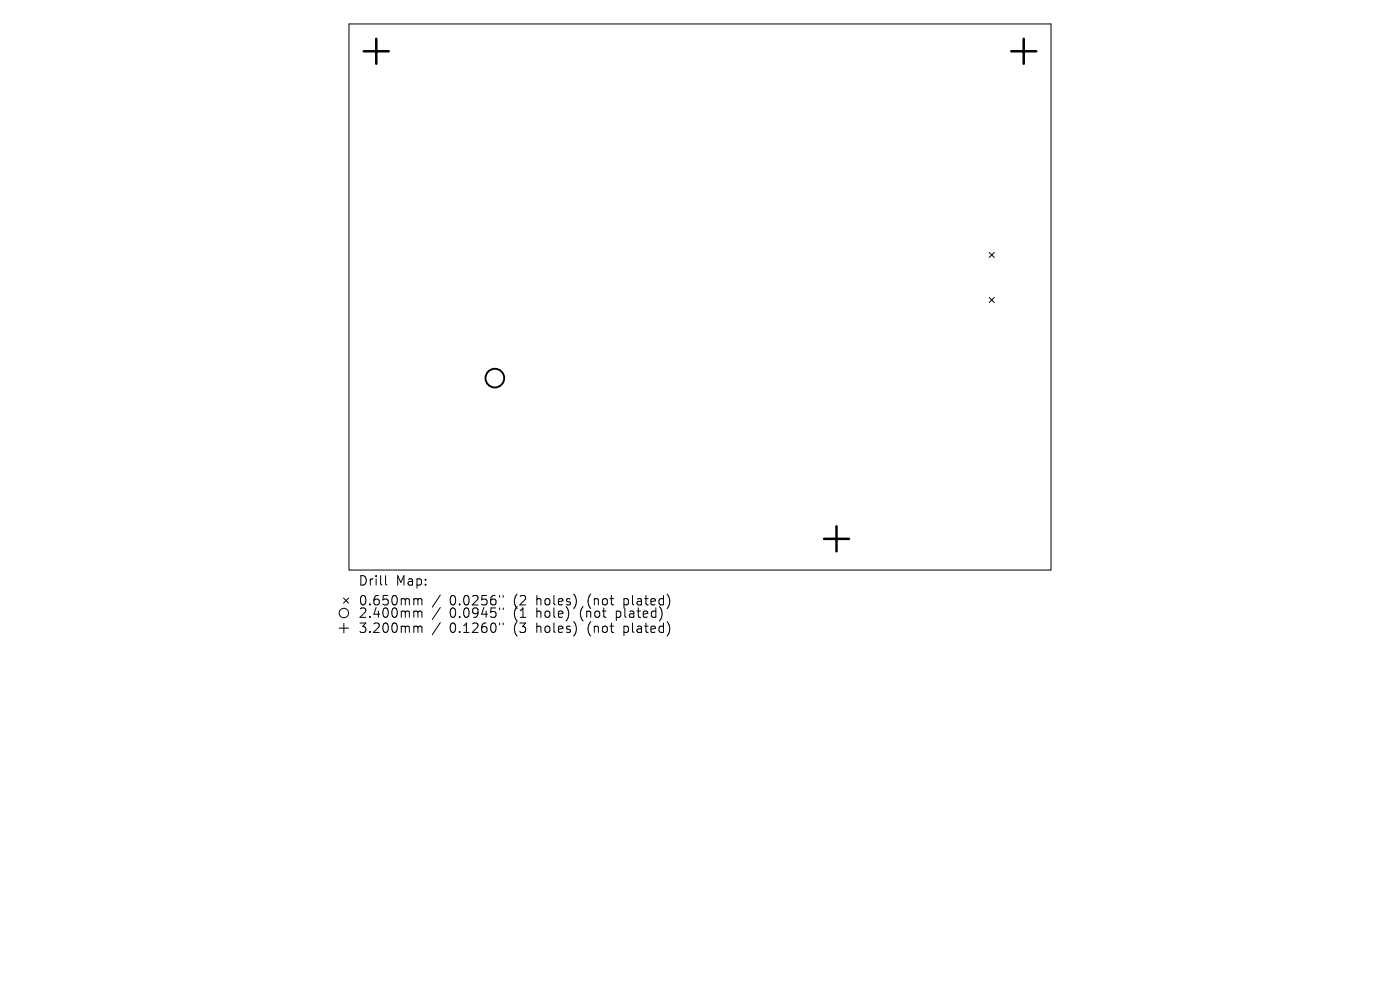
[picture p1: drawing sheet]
<svg xmlns="http://www.w3.org/2000/svg" width="297mm" height="210mm" viewBox="0 0 297 210" stroke-linecap="round" stroke-linejoin="round" font-family="sans-serif">
<defs><g id="words">
<g font-size="2.8">
<text x="76" y="124.5">Drill</text>
<text x="84" y="124.5">Map:</text>
<text x="76" y="128.7">0.650mm</text>
<text x="76" y="131.3">2.400mm</text>
<text x="95.4" y="128.7">0.0256&quot;</text>
<text x="95.4" y="131.3">0.0945&quot;</text>
<text x="109.1" y="128.7">(2</text>
<text x="109.1" y="131.3">(1</text>
<text x="114.1" y="128.7">holes)</text>
<text x="114.1" y="131.3">hole)</text>
<text x="123.5" y="131.3">(not</text>
<text x="125.1" y="128.7">(not</text>
<text x="131.3" y="131.3">plated)</text>
<text x="133" y="128.7">plated)</text>
<text x="76" y="134.5">3.200mm</text>
<text x="95.4" y="134.5">0.1260&quot;</text>
<text x="109.1" y="134.5">(3</text>
<text x="114.1" y="134.5">holes)</text>
<text x="125.1" y="134.5">(not</text>
<text x="133" y="134.5">plated)</text>
</g>
</g></defs>
<g fill="none" stroke="#000" stroke-width=".21">
<path d="M74 5.1h149v115.8h-149zM209.9 53.5l1 1.1M210.9 53.5l-1 1.1M209.9 63.1l1 1.1M210.9 63.1l-1 1.1M72 133.2h2M72.9 126.9l1.1 1M73 132.2v2M74 126.9l-1.1 1M81.8 122.1v1.7l.3 .3M88.1 127h.3l.3 .3M88.1 129.6l.5 .1 .1 .2"/>
<path d="M88.1 132.8l.5 .1 .1 .2M88.7 127.3l.2-.3 .5 .1 .1 1.2M88.7 127.3v1M88.7 129.9v1.1M88.7 133.1v1.1M88.7 129.9l.2-.3 .5 .1 .1 1.3M88.7 133.1l.2-.3 .5 .1 .1 1.3M93.4 126.2l-1.7 2.6M93.4 128.9l-1.7 2.5M93.4 132.1l-1.7 2.5M106 126.3v.4M106 129v.3"/>
<path d="M106 132.2v.3M106.7 126.3v.4M106.7 129v.3M106.7 132.2v.3"/>
<circle cx="73" cy="130" r="1"/>
</g>
<circle cx="105" cy="80.2" r="1.99" fill="none" stroke="#000" stroke-width=".4"/>
<path d="M77.2 10.9h5.3M79.8 8.2v5.3M214.5 10.9h5.3M217.2 8.2v5.3M174.8 114.3h5.3M177.5 111.7v5.2" fill="none" stroke="#000" stroke-width=".53"/>
<use href="#words"/>
</svg>
